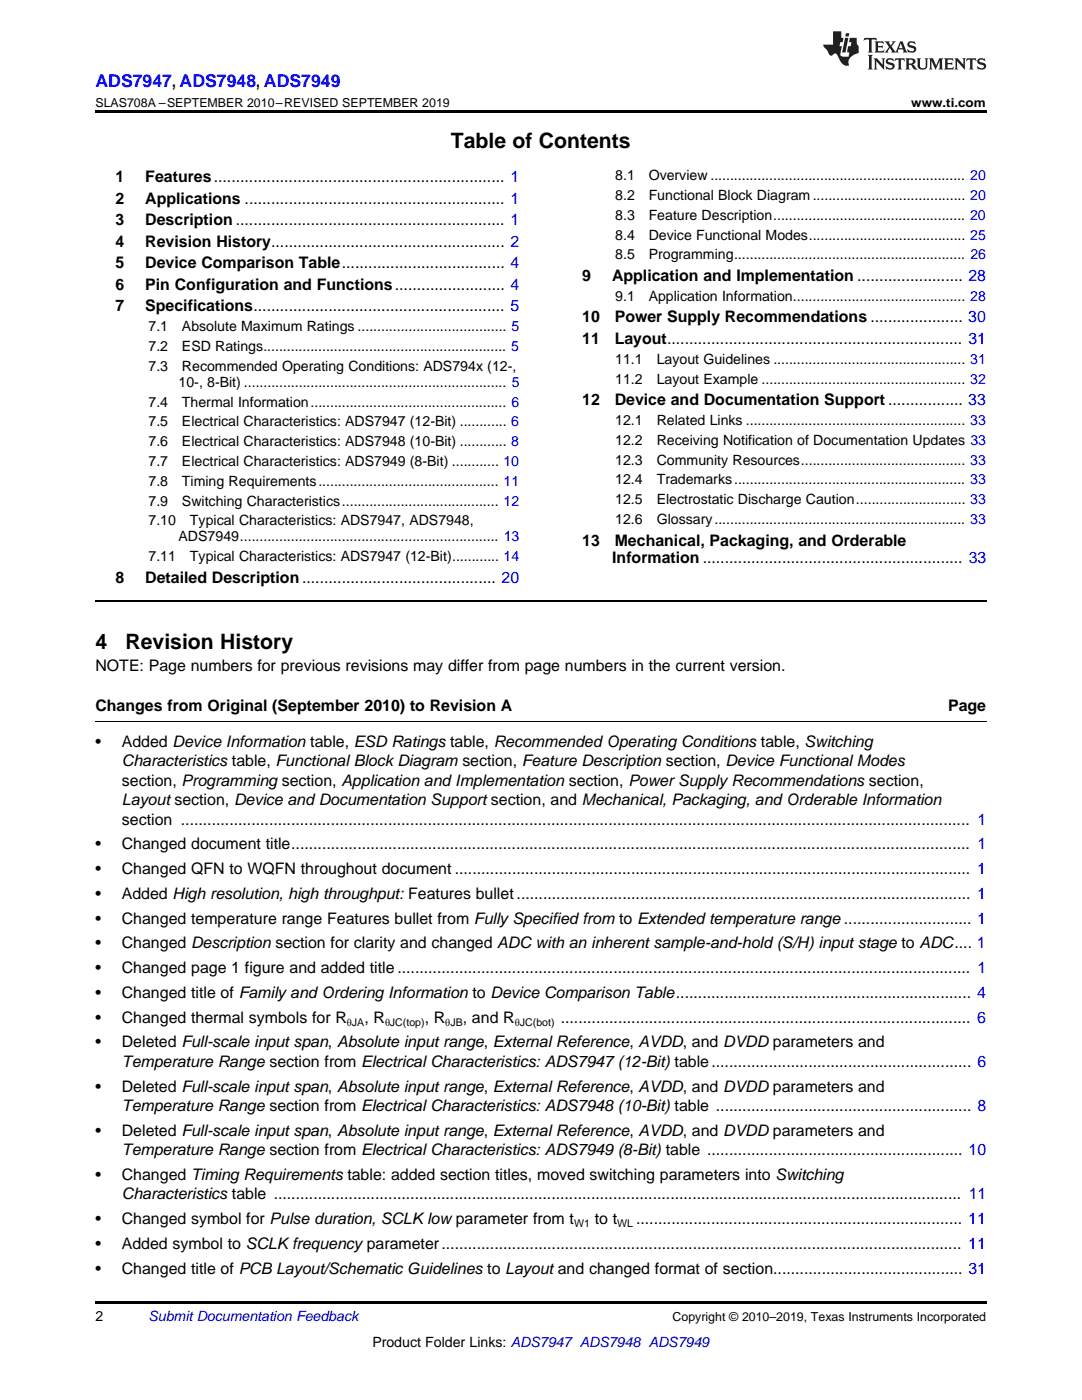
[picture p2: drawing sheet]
<svg xmlns="http://www.w3.org/2000/svg" width="216mm" height="279mm" viewBox="0 0 216 279" stroke-linecap="round" stroke-linejoin="round" font-family="sans-serif">
<defs><g id="words">
<g font-size="4.2">
<text x="90" y="29.6">Table of Contents</text>
<text x="19" y="129.6">4</text>
<text x="25" y="129.6">Revision History</text>
</g>
<text font-size="3.5" fill="#00f" x="19" y="17.3">ADS7947, ADS7948, ADS7949</text>
<g font-size="3.2">
<text x="23" y="36.3">1</text>
<text x="23" y="40.6">2</text>
<text x="29" y="36.3">Features.................................................................. 1</text>
<text x="29" y="40.6">Applications ........................................................... 1</text>
<text x="23" y="44.9">3</text>
<text x="29" y="44.9">Description ............................................................. 1</text>
<text x="23" y="49.2">4</text>
<text x="23" y="53.6">5</text>
<text x="29" y="49.2">Revision History..................................................... 2</text>
<text x="29" y="53.6">Device Comparison Table..................................... 4</text>
<text x="23" y="57.9">6</text>
<text x="29" y="57.9">Pin Configuration and Functions......................... 4</text>
<text x="116.2" y="56.1">9</text>
<text x="122.1" y="56.1">Application and Implementation ........................ 28</text>
<text x="23" y="62.2">7</text>
<text x="29" y="62.2">Specifications......................................................... 5</text>
<text x="116.2" y="64.3">10</text>
<text x="122.7" y="64.3">Power Supply Recommendations ..................... 30</text>
<text x="116.2" y="68.7">11</text>
<text x="122.7" y="68.7">Layout................................................................... 31</text>
<text x="116.2" y="80.9">12</text>
<text x="122.7" y="80.9">Device and Documentation Support ................. 33</text>
<text x="116.2" y="108.9">13</text>
<text x="122.2" y="112.4">Information ........................................................... 33</text>
<text x="122.7" y="108.9">Mechanical, Packaging, and Orderable</text>
<text x="23" y="116.3">8</text>
<text x="29" y="116.3">Detailed Description............................................ 20</text>
<text x="19" y="133.9">NOTE: Page numbers for previous revisions may differ from page numbers in the current version.</text>
<text x="19" y="142">Changes from Original (September 2010) to Revision A</text>
<text x="189.2" y="142">Page</text>
<text x="19" y="149">•</text>
<text x="24.3" y="149">Added Device Information table, ESD Ratings table, Recommended Operating Conditions table, Switching</text>
<text x="24.3" y="152.9">Characteristics table, Functional Block Diagram section, Feature Description section, Device Functional Modes</text>
<text x="24.3" y="156.8">section, Programming section, Application and Implementation section, Power Supply Recommendations section,</text>
<text x="24.3" y="160.7">Layout section, Device and Documentation Support section, and Mechanical, Packaging, and Orderable Information</text>
<text x="24.3" y="164.6">section ................................................................................................................................................................................... 1</text>
<text x="19" y="169.5">•</text>
<text x="24.3" y="169.5">Changed document title.......................................................................................................................................................... 1</text>
<text x="19" y="174.4">•</text>
<text x="19" y="179.4">•</text>
<text x="24.3" y="174.4">Changed QFN to WQFN throughout document ..................................................................................................................... 1</text>
<text x="24.3" y="179.4">Added High resolution, high throughput: Features bullet ....................................................................................................... 1</text>
<text x="19" y="184.3">•</text>
<text x="24.3" y="184.3">Changed temperature range Features bullet from Fully Specified from to Extended temperature range ............................. 1</text>
<text x="19" y="189.3">•</text>
<text x="24.3" y="189.3">Changed Description section for clarity and changed ADC with an inherent sample-and-hold (S/H) input stage to ADC.... 1</text>
<text x="19" y="194.2">•</text>
<text x="24.3" y="194.2">Changed page 1 figure and added title .................................................................................................................................. 1</text>
<text x="19" y="199.1">•</text>
<text x="24.3" y="199.1">Changed title of Family and Ordering Information to Device Comparison Table................................................................... 4</text>
<text x="19" y="204.1">•</text>
<text x="19" y="209">•</text>
<text x="24.3" y="204.1">Changed thermal symbols for R</text>
<text x="24.3" y="209">Deleted Full-scale input span, Absolute input range, External Reference, AVDD, and DVDD parameters and</text>
<text x="72.7" y="204.1">, R</text>
<text x="84.8" y="204.1">, R</text>
<text x="92.4" y="204.1">, and R</text>
<text x="111.9" y="204.1">............................................................................................. 6</text>
<text x="24.3" y="212.9">Temperature Range section from Electrical Characteristics: ADS7947 (12-Bit) table........................................................... 6</text>
<text x="19" y="217.8">•</text>
<text x="24.3" y="217.8">Deleted Full-scale input span, Absolute input range, External Reference, AVDD, and DVDD parameters and</text>
<text x="24.3" y="221.7">Temperature Range section from Electrical Characteristics: ADS7948 (10-Bit) table .......................................................... 8</text>
<text x="19" y="226.7">•</text>
<text x="24.3" y="226.7">Deleted Full-scale input span, Absolute input range, External Reference, AVDD, and DVDD parameters and</text>
<text x="24.3" y="230.5">Temperature Range section from Electrical Characteristics: ADS7949 (8-Bit) table .......................................................... 10</text>
<text x="19" y="235.5">•</text>
<text x="24.3" y="235.5">Changed Timing Requirements table: added section titles, moved switching parameters into Switching</text>
<text x="24.3" y="239.4">Characteristics table ............................................................................................................................................................ 11</text>
<text x="19" y="244.3">•</text>
<text x="24.3" y="244.3">Changed symbol for Pulse duration, SCLKlow parameter from t</text>
<text x="118.7" y="244.3">to t</text>
<text x="126.9" y="244.3">.......................................................................... 11</text>
<text x="19" y="249.2">•</text>
<text x="24.3" y="249.2">Added symbol to SCLKfrequency parameter...................................................................................................................... 11</text>
<text x="19" y="254.2">•</text>
<text x="24.3" y="254.2">Changed title of PCB Layout/Schematic Guidelines to Layout and changed format of section........................................... 31</text>
</g>
<g font-size="2.8">
<text x="122.8" y="36">8.1</text>
<text x="129.4" y="36">Overview ................................................................. 20</text>
<text x="122.8" y="39.9">8.2</text>
<text x="129.4" y="39.9">Functional Block Diagram....................................... 20</text>
<text x="122.8" y="43.9">8.3</text>
<text x="122.8" y="47.8">8.4</text>
<text x="129.4" y="43.9">Feature Description................................................. 20</text>
<text x="129.4" y="47.8">Device Functional Modes........................................ 25</text>
<text x="122.8" y="51.8">8.5</text>
<text x="129.4" y="51.8">Programming........................................................... 26</text>
<text x="122.8" y="60">9.1</text>
<text x="129.4" y="60">Application Information............................................ 28</text>
<text x="29.6" y="66.1">7.1</text>
<text x="29.6" y="70.1">7.2</text>
<text x="36.3" y="66.1">Absolute Maximum Ratings ...................................... 5</text>
<text x="36.3" y="70.1">ESD Ratings.............................................................. 5</text>
<text x="29.6" y="74">7.3</text>
<text x="35.6" y="77.2">10-, 8-Bit) ................................................................... 5</text>
<text x="36.3" y="74">Recommended Operating Conditions: ADS794x (12-,</text>
<text x="122.8" y="72.6">11.1</text>
<text x="122.8" y="76.6">11.2</text>
<text x="131" y="72.6">Layout Guidelines ................................................. 31</text>
<text x="131" y="76.6">Layout Example .................................................... 32</text>
<text x="29.6" y="81.1">7.4</text>
<text x="36.3" y="81.1">Thermal Information.................................................. 6</text>
<text x="29.6" y="85.1">7.5</text>
<text x="29.6" y="89">7.6</text>
<text x="36.3" y="85.1">Electrical Characteristics: ADS7947 (12-Bit) ............ 6</text>
<text x="36.3" y="89">Electrical Characteristics: ADS7948 (10-Bit) ............ 8</text>
<text x="122.8" y="84.8">12.1</text>
<text x="122.8" y="88.8">12.2</text>
<text x="131" y="84.8">Related Links ........................................................ 33</text>
<text x="131" y="88.8">Receiving Notification of Documentation Updates 33</text>
<text x="29.6" y="93">7.7</text>
<text x="36.3" y="93">Electrical Characteristics: ADS7949 (8-Bit) ............ 10</text>
<text x="122.8" y="92.7">12.3</text>
<text x="131" y="92.7">Community Resources.......................................... 33</text>
<text x="29.6" y="96.9">7.8</text>
<text x="29.6" y="100.9">7.9</text>
<text x="36.3" y="96.9">Timing Requirements.............................................. 11</text>
<text x="36.3" y="100.9">Switching Characteristics........................................ 12</text>
<text x="122.8" y="96.7">12.4</text>
<text x="122.8" y="100.6">12.5</text>
<text x="131" y="96.7">Trademarks........................................................... 33</text>
<text x="131" y="100.6">Electrostatic Discharge Caution............................ 33</text>
<text x="29.6" y="104.8">7.10</text>
<text x="37.9" y="104.8">Typical Characteristics: ADS7947, ADS7948,</text>
<text x="122.8" y="104.6">12.6</text>
<text x="131" y="104.6">Glossary................................................................ 33</text>
<text x="29.6" y="112">7.11</text>
<text x="35.6" y="108">ADS7949.................................................................. 13</text>
<text x="37.9" y="112">Typical Characteristics: ADS7947 (12-Bit)............ 14</text>
<text x="19" y="263.6">2</text>
<text x="74.3" y="268.9">Product Folder Links: ADS7947 ADS7948 ADS7949</text>
</g>
<text font-size="2.8" fill="#0000c8" x="29.6" y="263.6">Submit Documentation Feedback</text>
<g font-size="2.5">
<text x="19" y="21.4">SLAS708A –SEPTEMBER 2010–REVISED SEPTEMBER 2019</text>
<text x="181.8" y="21.4">www.ti.com</text>
<text x="134.2" y="263.6">Copyright © 2010–2019, Texas Instruments Incorporated</text>
</g>
<g font-size="2.1">
<text x="69.2" y="204.7">θJA</text>
<text x="76.8" y="204.7">θJC(top)</text>
<text x="88.9" y="204.7">θJB</text>
<text x="102.7" y="204.7">θJC(bot)</text>
<text x="114.5" y="244.9">W1</text>
<text x="123.2" y="244.9">WL</text>
</g>
</g></defs>
<path d="M19 22h177.8v.5h-177.8zM19 259.7h177.8v.5h-177.8z" fill="#000"/>
<path d="M19 144.1h177.8" fill="none" stroke="#000" stroke-width=".2"/>
<path d="M19 120h177.8" fill="none" stroke="#000" stroke-width=".35"/>
<g fill="#231f20">
<path d="M172.5 7.6l-.1 .5 .4-.2h.6v.1v2.1l-.2 .4h.9l-.2-.4v-2.1l.1-.1h.5l.5 .2-.2-.5zM174.5 8.3l.2 .3v1.5l-.2 .4h1.8l.2-.6a1.04 1.04 0 0 1-1.3 .2v-.7h.6l.3 .2v-.6l-.3 .2h-.6v-.6l.8-.1 .4 .3-.2-.5zM176.5 8.3l.9 1.1-.9 1.1h.8l-.2-.2 .4-.7 .5 .7-.2 .2h1.5l-.2-.2 .2-.4h.9l.1 .4-.2 .2h1l-.3-.3-.7-1.9h-.5l-.9 2-.8-1 .9-1h-.8l.1 .3-.4 .5-.3-.6 .1-.2zM179.7 8.6l.4 1h-.7zM181.3 8.4a.63 .63 0 0 0-.2 .7 .63 .63 0 0 0 .6 .4l.6 .2 .1 .2a.75 .75 0 0 1-.7 .4 .75 .75 0 0 1-.6-.5l.1 .7 .1-.1a1.11 1.11 0 0 0 1.5-.6 1.13 1.13 0 0 0-1.2-.8l-.1-.4a1.04 1.04 0 0 1 1.2 .2l-.2-.5-.2 .1-.4-.2zM173.2 10.9l.2 .4v2.2l-.2 .4h1l-.3-.4v-2.2l.3-.4zM174.3 11.6l.3 .4v1.5l-.3 .4h.8l-.2-.4v-1.3l1.5 1.7v-1.9l.2-.4h-.7l.2 .4v.9l-1.1-1.3zM177 11.8a.62 .62 0 0 0-.2 .7 .62 .62 0 0 0 .6 .4l.6 .1 .1 .3a.76 .76 0 0 1-.7 .3 .76 .76 0 0 1-.7-.4l.2 .7 .1-.1a1.11 1.11 0 0 0 1.5-.6 1.13 1.13 0 0 0-1.2-.8l-.1-.4a1.04 1.04 0 0 1 1.2 .2l-.2-.6-.2 .1-.5-.1zM178.7 11.6l-.2 .6a.61 .61 0 0 1 .8-.3v1.6l-.2 .4h.9l-.2-.4v-1.6a.63 .63 0 0 1 .7 .3l-.1-.6zM180.6 11.6l.3 .4v1.5l-.3 .4h1l-.2-.2-.1-.8 .6 .2a.76 .76 0 0 0 1.2 .7l-1-1a.58 .58 0 0 0 .6-.5 .58 .58 0 0 0-.5-.6zM181.4 11.9h.1a.45 .45 0 0 1 .5 .1 .45 .45 0 0 1 .1 .5l-.8 .2zM182.9 11.6l.2 .2a2.17 2.17 0 0 0 .3 1.9 .99 .99 0 0 0 1.6-.6v-1.1l.2-.4h-.7l.2 .2a1.92 1.92 0 0 1-.2 1.8 .6 .6 0 0 1-.9-.5v-1.1l.2-.4zM185.4 11.6l.2 .4v1.5l-.2 .4h.7l-.2-.4v-1.4l.8 1.8 .8-1.8v1.4l-.2 .4h.9l-.2-.4v-1.5l.2-.4h-.8l-.6 1.5-.6-1.5zM188.4 11.6l.2 .4v1.5l-.2 .4h1.8l.1-.6a1.04 1.04 0 0 1-1.2 .1v-.6h.5l.4 .2v-.6l-.4 .2h-.5v-.7h.8l.3 .3-.1-.6zM190.5 11.6l.2 .4v1.5l-.2 .4h.7l-.2-.4v-1.3l1.5 1.7v-1.9l.2-.4h-.7l.2 .4v.9l-1.1-1.3zM192.9 11.6l-.1 .6a.61 .61 0 0 1 .7-.3l.1 1.6-.3 .4h1l-.3-.4 .1-1.6a.63 .63 0 0 1 .7 .3l-.1-.6zM195.2 11.8a.62 .62 0 0 0-.2 .7 .62 .62 0 0 0 .6 .4l.6 .1 .1 .3a.76 .76 0 0 1-.7 .3 .76 .76 0 0 1-.6-.4l.1 .7 .1-.1a1.11 1.11 0 0 0 1.6-.6 1.13 1.13 0 0 0-1.3-.8l-.1-.4a1.04 1.04 0 0 1 1.2 .2l-.1-.6-.2 .1-.5-.1z"/>
<path d="M166.2 6.3v2.6h-1.9v.4l.8 .9a.91 .91 0 0 0 1 .8 .56 .56 0 0 1 .5-.3 .56 .56 0 0 1 .5 .3l.4 .8a1.53 1.53 0 0 0 1.9 1.2 1.54 1.54 0 0 1 1-2.1l.9-.3v-1.4a1.52 1.52 0 0 1-.4-1.6h-1.3l-.2 .8h.5l-.2 .8h-.5l-.1 1v.2l.4 .1-.2 .8a1.93 1.93 0 0 1-1.6-.3l.3-1.8h-.5l.2-.8h.4l.2-.8h-.4v-1.3zM168.6 7.6l-.6 2.9h.7l.6-2.9zM168.8 6.6l-.1 .7h.6l.2-.7z"/>
</g>
<use href="#words"/>
</svg>
